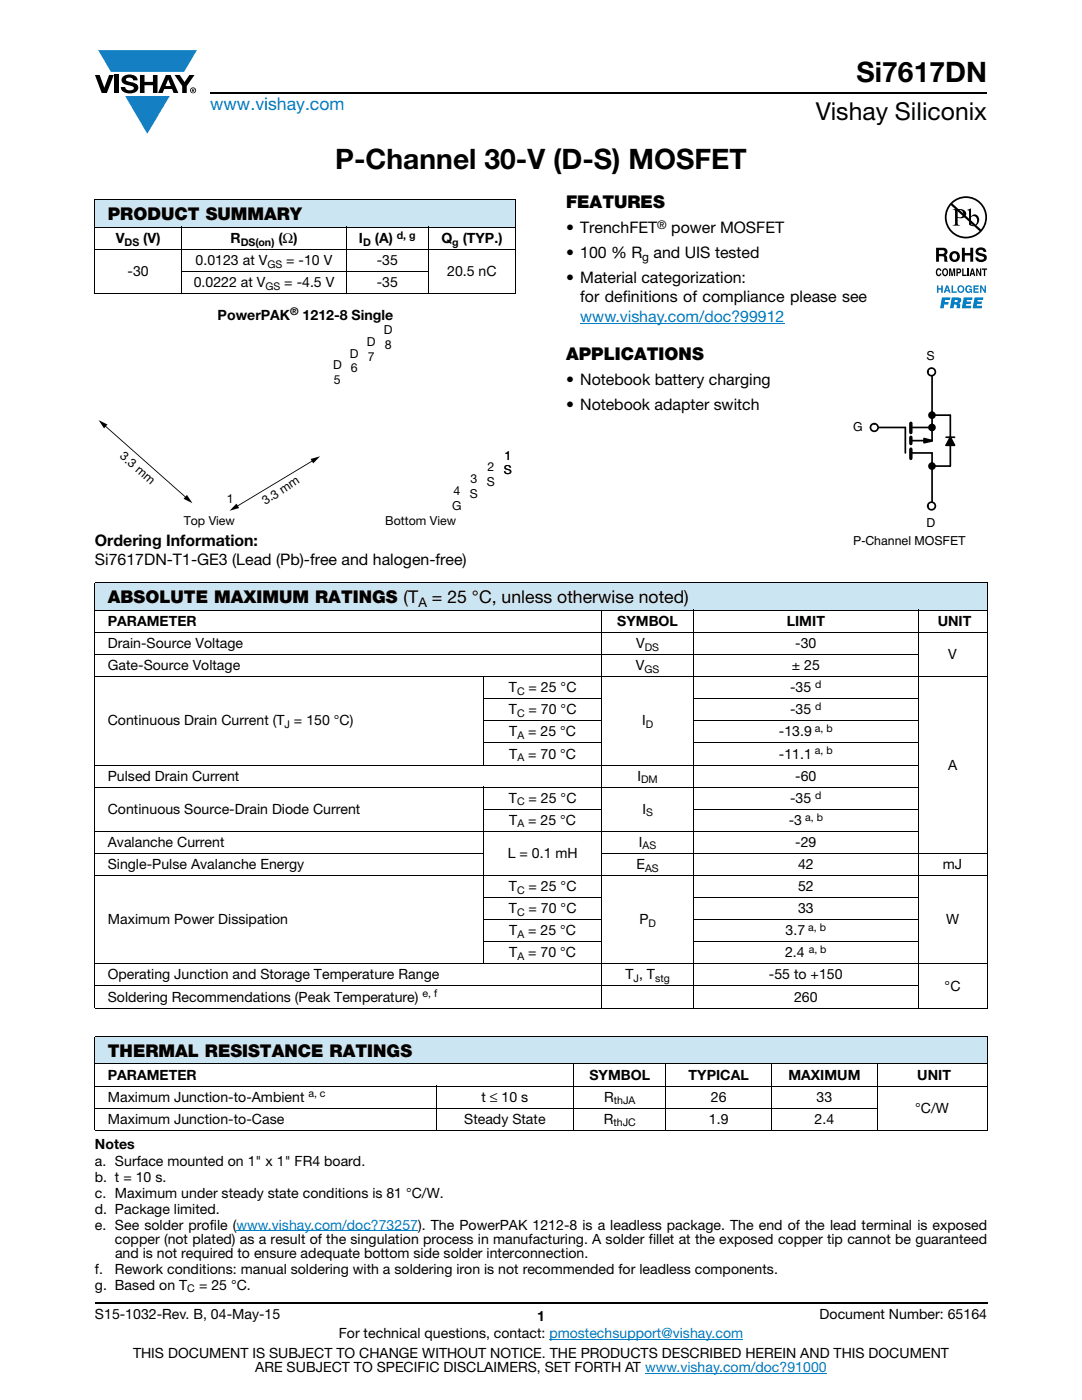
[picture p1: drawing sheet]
<svg xmlns="http://www.w3.org/2000/svg" width="216mm" height="279mm" viewBox="0 0 216 279" stroke-linecap="round" stroke-linejoin="round" font-family="sans-serif">
<defs><g id="words">
<g font-size="5.6">
<text x="170.9" y="16.4">Si7617DN</text>
<text x="66.9" y="33.8">P-Channel 30-V (D-S) MOSFET</text>
</g>
<text font-size="4.9" x="162.8" y="24">Vishay Siliconix</text>
<text font-size="3.5" fill="#007ec4" x="42" y="21.9">www.vishay.com</text>
<g font-size="3.5">
<text x="112.9" y="41.5">FEATURES</text>
<text x="21.5" y="44">PRODUCT SUMMARY</text>
<text x="112.9" y="71.9">APPLICATIONS</text>
<text x="21.5" y="120.4">ABSOLUTE MAXIMUM RATINGS (T</text>
<text x="86.2" y="120.4">= 25 °C, unless otherwise noted)</text>
<text x="21.5" y="210.9">THERMAL RESISTANCE RATINGS</text>
</g>
<g font-size="3.2">
<text x="112.9" y="46.6">• TrenchFET</text>
<text x="133.9" y="46.6">power MOSFET</text>
<text x="112.9" y="51.5">• 100 % R</text>
<text x="130.4" y="51.5">and UIS tested</text>
<text x="112.9" y="56.5">• Material categorization:</text>
<text x="115.8" y="60.3">for definitions of compliance please see</text>
<text x="112.9" y="76.9">• Notebook battery charging</text>
<text x="112.9" y="81.9">• Notebook adapter switch</text>
<text x="18.9" y="108.9">Ordering Information:</text>
<text x="18.9" y="112.8">Si7617DN-T1-GE3 (Lead (Pb)-free and halogen-free)</text>
</g>
<text font-size="3.2" fill="#007ec4" x="115.8" y="64.2">www.vishay.com/doc?99912</text>
<g font-size="2.8">
<text x="23.1" y="48.5">V</text>
<text x="28.6" y="48.5">(V)</text>
<text x="39" y="52.9">0.0123 at V</text>
<text x="46" y="48.5">R</text>
<text x="55.5" y="48.5">(Ω)</text>
<text x="57.1" y="52.9">= -10 V</text>
<text x="71.6" y="48.5">I</text>
<text x="74.8" y="48.5">(A)</text>
<text x="75.2" y="52.9">-35</text>
<text x="88.1" y="48.5">Q</text>
<text x="92.3" y="48.5">(TYP.)</text>
<text x="25.5" y="55.1">-30</text>
<text x="38.7" y="57.3">0.0222 at V</text>
<text x="56.7" y="57.3">= -4.5 V</text>
<text x="75.2" y="57.3">-35</text>
<text x="89.2" y="55.1">20.5 nC</text>
<text x="43.4" y="63.9">PowerPAK</text>
<text x="60.4" y="63.9">1212-8 Single</text>
<text x="21.5" y="124.9">PARAMETER</text>
<text x="123.2" y="124.9">SYMBOL</text>
<text x="157" y="124.9">LIMIT</text>
<text x="187.1" y="124.9">UNIT</text>
<text x="21.5" y="129.3">Drain-Source Voltage</text>
<text x="126.9" y="129.3">V</text>
<text x="158.7" y="129.3">-30</text>
<text x="189.2" y="131.5">V</text>
<text x="21.5" y="133.8">Gate-Source Voltage</text>
<text x="126.9" y="133.8">V</text>
<text x="158" y="133.8">± 25</text>
<text x="101.5" y="138.2">T</text>
<text x="101.5" y="142.6">T</text>
<text x="105.5" y="138.2">= 25 °C</text>
<text x="105.5" y="142.6">= 70 °C</text>
<text x="157.7" y="142.6">-35</text>
<text x="157.7" y="138.2">-35</text>
<text x="21.5" y="144.8">Continuous Drain Current (T = 150 °C)</text>
<text x="101.6" y="147">T</text>
<text x="105.4" y="147">= 25 °C</text>
<text x="128.1" y="144.8">I</text>
<text x="155.4" y="147">-13.9</text>
<text x="21.5" y="155.8">Pulsed Drain Current</text>
<text x="101.6" y="151.4">T</text>
<text x="105.4" y="151.4">= 70 °C</text>
<text x="127.2" y="155.8">I</text>
<text x="155.4" y="151.4">-11.1</text>
<text x="158.7" y="155.8">-60</text>
<text x="189.2" y="153.6">A</text>
<text x="101.5" y="160.2">T</text>
<text x="105.5" y="160.2">= 25 °C</text>
<text x="157.7" y="160.2">-35</text>
<text x="21.5" y="162.4">Continuous Source-Drain Diode Current</text>
<text x="101.6" y="164.6">T</text>
<text x="105.4" y="164.6">= 25 °C</text>
<text x="128.2" y="162.4">I</text>
<text x="157.4" y="164.6">-3</text>
<text x="21.5" y="169">Avalanche Current</text>
<text x="21.5" y="173.4">Single-Pulse Avalanche Energy</text>
<text x="101.3" y="171.2">L = 0.1 mH</text>
<text x="127" y="173.4">E</text>
<text x="127.5" y="169">I</text>
<text x="158.7" y="169">-29</text>
<text x="159.2" y="173.4">42</text>
<text x="188.1" y="173.4">mJ</text>
<text x="101.5" y="177.8">T</text>
<text x="105.5" y="177.8">= 25 °C</text>
<text x="159.2" y="177.8">52</text>
<text x="21.5" y="184.4">Maximum Power Dissipation</text>
<text x="101.5" y="182.2">T</text>
<text x="105.5" y="182.2">= 70 °C</text>
<text x="127.6" y="184.4">P</text>
<text x="159.2" y="182.2">33</text>
<text x="188.8" y="184.4">W</text>
<text x="101.6" y="191.1">T</text>
<text x="101.6" y="186.7">T</text>
<text x="105.4" y="186.7">= 25 °C</text>
<text x="105.4" y="191.1">= 70 °C</text>
<text x="156.7" y="191.1">2.4</text>
<text x="156.8" y="186.7">3.7</text>
<text x="21.5" y="195.5">Operating Junction and Storage Temperature Range</text>
<text x="124.8" y="195.5">T , T</text>
<text x="153.4" y="195.5">-55 to +150</text>
<text x="188.5" y="197.7">°C</text>
<text x="21.5" y="199.9">Soldering Recommendations (Peak Temperature)</text>
<text x="158.5" y="199.9">260</text>
<text x="21.5" y="215.5">PARAMETER</text>
<text x="117.6" y="215.5">SYMBOL</text>
<text x="137.4" y="215.5">TYPICAL</text>
<text x="157.3" y="215.5">MAXIMUM</text>
<text x="183" y="215.5">UNIT</text>
<text x="21.5" y="219.9">Maximum Junction-to-Ambient</text>
<text x="96.1" y="219.9">t ≤ 10 s</text>
<text x="120.5" y="219.9">R</text>
<text x="141.8" y="219.9">26</text>
<text x="162.9" y="219.9">33</text>
<text x="21.5" y="224.3">Maximum Junction-to-Case</text>
<text x="92.6" y="224.3">Steady State</text>
<text x="120.5" y="224.3">R</text>
<text x="141.5" y="224.3">1.9</text>
<text x="162.5" y="224.3">2.4</text>
<text x="182.6" y="222.1">°C/W</text>
<text x="18.9" y="229.2">Notes</text>
<text x="18.9" y="232.7">a. Surface mounted on 1&quot; x 1&quot; FR4 board.</text>
<text x="18.9" y="235.9">b. t = 10 s.</text>
<text x="18.9" y="239.1">c. Maximum under steady state conditions is 81 °C/W.</text>
<text x="18.9" y="242.3">d. Package limited.</text>
<text x="18.9" y="245.4">e. See solder profile (www.vishay.com/doc?73257). The PowerPAK 1212-8 is a leadless package. The end of the lead terminal is exposed</text>
<text x="22.9" y="248.3">copper (not plated) as a result of the singulation process in manufacturing. A solder fillet at the exposed copper tip cannot be guaranteed</text>
<text x="22.9" y="251.1">and is not required to ensure adequate bottom side solder interconnection.</text>
<text x="18.9" y="254.3">f.</text>
<text x="18.9" y="257.4">g. Based on T</text>
<text x="22.9" y="254.3">Rework conditions: manual soldering with a soldering iron is not recommended for leadless components.</text>
<text x="39.7" y="257.4">= 25 °C.</text>
<text x="18.9" y="263.3">S15-1032-Rev. B, 04-May-15</text>
<text x="107.2" y="263.6">1</text>
<text x="163.6" y="263.3">Document Number: 65164</text>
<text x="67.6" y="267.1">For technical questions, contact: pmostechsupport@vishay.com</text>
<text x="26.5" y="271">THIS DOCUMENT IS SUBJECT TO CHANGE WITHOUT NOTICE. THE PRODUCTS DESCRIBED HEREIN AND THIS DOCUMENT</text>
<text x="50.9" y="273.8">ARE SUBJECT TO SPECIFIC DISCLAIMERS, SET FORTH AT www.vishay.com/doc?91000</text>
</g>
<text font-size="2.6" x="83.5" y="121.1">A</text>
<g font-size="2.5">
<text x="69.8" y="71.3">D</text>
<text x="73.2" y="69">D</text>
<text x="73.4" y="72">7</text>
<text x="76.6" y="66.6">D</text>
<text x="76.8" y="69.6">8</text>
<text x="184.9" y="71.9">S</text>
<text x="66.5" y="73.7">D</text>
<text x="66.6" y="76.7">5</text>
<text x="70" y="74.3">6</text>
<text x="170.2" y="86.1">G</text>
<text x="23.8" y="91.2" transform="rotate(41 23.8 91.2)">3.3 mm</text>
<text x="97.3" y="94.1">2</text>
<text x="100.5" y="94.7">S</text>
<text x="100.6" y="91.7">1</text>
<text x="45.3" y="100.4">1</text>
<text x="53" y="100.8" transform="rotate(-33 53 100.8)">3.3 mm</text>
<text x="90.2" y="101.7">G</text>
<text x="90.5" y="98.8">4</text>
<text x="93.8" y="99.4">S</text>
<text x="93.9" y="96.4">3</text>
<text x="97.1" y="97">S</text>
<text x="36.7" y="104.7">Top View</text>
<text x="76.9" y="104.7">Bottom View</text>
<text x="184.9" y="105.1">D</text>
<text x="170.2" y="108.7">P-Channel MOSFET</text>
</g>
<g font-size="2.4">
<text x="131.1" y="45.6">®</text>
<text x="128.2" y="52.1">g</text>
</g>
<g font-size="2.1">
<text x="79.2" y="47.6">d, g</text>
<text x="24.9" y="49">DS</text>
<text x="48" y="49">DS(on)</text>
<text x="53.4" y="53.4">GS</text>
<text x="72.5" y="49">D</text>
<text x="90.3" y="49">g</text>
<text x="53" y="57.8">GS</text>
<text x="57.9" y="62.8">®</text>
<text x="128.7" y="129.8">DS</text>
<text x="128.6" y="134.3">GS</text>
<text x="162.7" y="137.3">d</text>
<text x="103.2" y="138.7">C</text>
<text x="103.2" y="143.1">C</text>
<text x="162.7" y="141.7">d</text>
<text x="56.8" y="145.3">J</text>
<text x="103.3" y="147.5">A</text>
<text x="128.8" y="145.3">D</text>
<text x="162.6" y="146.1">a, b</text>
<text x="103.3" y="151.9">A</text>
<text x="162.6" y="150.5">a, b</text>
<text x="103.2" y="160.7">C</text>
<text x="127.9" y="156.3">DM</text>
<text x="162.7" y="159.4">d</text>
<text x="103.3" y="165.1">A</text>
<text x="128.9" y="162.9">S</text>
<text x="160.6" y="163.8">a, b</text>
<text x="128.2" y="169.5">AS</text>
<text x="128.7" y="173.9">AS</text>
<text x="103.2" y="178.4">C</text>
<text x="103.2" y="182.8">C</text>
<text x="129.4" y="185">D</text>
<text x="161.3" y="185.8">a, b</text>
<text x="103.3" y="187.2">A</text>
<text x="103.3" y="191.6">A</text>
<text x="161.4" y="190.2">a, b</text>
<text x="126.4" y="196">J</text>
<text x="130.7" y="196">stg</text>
<text x="84.3" y="199.1">e, f</text>
<text x="61.5" y="219">a, c</text>
<text x="122.5" y="220.4">thJA</text>
<text x="122.4" y="224.8">thJC</text>
<text x="37.4" y="257.9">C</text>
</g>
</g></defs>
<g fill="#147fc3">
<path d="M19.6 10h19.7l-2.6 4.3h-1.1h-13.5z"/>
<path d="M25 19.2h8.9l-4.5 7.5z"/>
</g>
<g fill="#000">
<path d="M18.9 15h1l.9 2.5 1-2.5h.9l-1.4 3.6h-1zM22.9 15h.9v3.6h-.9zM24.6 15.3a2.1 2.1 0 0 1 2.8 .3l.1 .4h-.9a.79 .79 0 0 0-.7-.5 .79 .79 0 0 0-.8 .4l.3 .3 1 .2a1.08 1.08 0 0 1 1.2 1 1.08 1.08 0 0 1-1.1 1.2 1.73 1.73 0 0 1-2.4-1.2h.9a.96 .96 0 0 0 .8 .6 .96 .96 0 0 0 .9-.4 1.31 1.31 0 0 0-1.2-.6 1.03 1.03 0 0 1-1.1-.6 1.03 1.03 0 0 1 .2-1.1zM27.9 15h.9v1.3h1.7v-1.3h.9v3.6h-.9v-1.6h-1.7v1.6h-.9zM34.8 15h1.1l.9 1.4 1-1.4h1l-1.5 2.2v1.4h-.9v-1.4z"/>
<path d="M33.6 15.9l.5 1.3h-1.1zM33.1 15l-1.6 3.6h1l.3-.8h1.5l.3 .8h1l-1.6-3.6z"/>
<path d="M38.4 17.8h.2v.2h-.2zM38.3 17.7v.7h.1v-.3l.4 .3-.2-.3 .2-.2-.1-.2z"/>
<path d="M38.1 18a.46 .46 0 0 1 .9 0 .46 .46 0 0 1-.9 0zM37.9 18a.6 .6 0 0 0 1.2 0 .6 .6 0 0 0-1.2 0z"/>
</g>
<path d="M42 18.6h155M18.9 260h178.1" fill="none" stroke="#000" stroke-width=".36"/>
<path d="M115.8 64.5h40.7M47.2 245.6h36.2M109.6 267.3h38.7M128.7 274h36.3" fill="none" stroke="#007ec4" stroke-width=".2"/>
<path d="M18.9 39.9h84.1v5.5h-84.1z" fill="#cce5f3"/>
<path d="M18.9 39.9h84.1M18.9 40v18.5M103 40v18.5M18.9 45.4h84.1M18.9 49.8h84.1M18.9 58.6h84.1M36.1 54.2h49.4M36.2 45.3v13.4M69.2 45.3v13.4M85.4 45.3v13.4" fill="none" stroke="#000" stroke-width=".2"/>
<path d="M19.7 60.5h82.5v44.8h-82.5z" fill="#fff"/>
<path d="M19.7 83.8l1.7 .9-.6 .8zM20.9 84.8l16.4 14.5-.1 .2-16.4-14.6zM37.3 98.8l1.1 1.6-1.8-.9zM62 91.6l1.9-.5-1.4 1.4zM47.1 101.1l15.4-9.3 .1 .1-15.4 9.3zM47.2 100.5l.5 .9-1.9 .5z" fill="#000"/>
<path d="M186.7 39.2h10.3v22.3h-10.3z" fill="#fff"/>
<g fill="#0160ae">
<path d="M187 57h.3v.5h.5v-.5h.3v1.4h-.3v-.6h-.5v.6h-.3z"/>
<path d="M189.9 57h.3v1.2h.7v.2h-1z"/>
<path d="M192.8 57.2a.68 .68 0 0 1 1.1 .2l-.8-.2a.55 .55 0 0 0-.2 .6 .55 .55 0 0 0 .4 .4l.4-.3h-.4v-.3h.6v.8h-.2v-.2a.71 .71 0 0 1-1 0 .71 .71 0 0 1 .1-1z"/>
<path d="M194.2 57h1.1v.2h-.8v.3h.7v.3h-.7v.4h.8v.2h-1.1z"/>
<path d="M195.6 57h.3l.5 1 .1-1h.2v1.4h-.3l-.6-1v1h-.2z"/>
<path d="M188 59.4h1.6v.5h-1l-.1 .4h.8l-.1 .5h-.8l-.1 .7h-.7z"/>
<path d="M192.3 59.4h1.8l-.1 .5h-1.1v.3h.9l-.1 .5h-.9l-.1 .3h1.1l-.1 .5h-1.8z"/>
<path d="M194.5 59.4h1.7l-.1 .5h-1l-.1 .3h.9l-.1 .5h-.9v.3h1.1l-.1 .5h-1.8z"/>
<path d="M189 57.3l-.2 .6h.4zM188.8 57h.4l.5 1.4h-.4v-.3h-.6l-.1 .3h-.3z"/>
<path d="M191.3 57.7a.47 .47 0 0 0 .9 0 .47 .47 0 0 0-.9 0zM191 57.7a.75 .75 0 0 1 1.5 0 .75 .75 0 0 1-1.5 0z"/>
<path d="M190.5 59.9v.4l.6-.1-.1-.3zM189.9 59.4l1.8 .1a.63 .63 0 0 1-.4 1l.3 .3v.7h-.7v-.6l-.3-.1h-.2l-.2 .7h-.7z"/>
</g>
<g fill="#000">
<path d="M186.9 53.7l.4-.2 .3 .1 .2 .5-.6-.2a.66 .66 0 0 0 .1 1l.3-.3h.2a.54 .54 0 0 1-.4 .5 .54 .54 0 0 1-.6-.4zM189.4 53.6h.4l.2 1.2 .2-1.2h.4v1.5h-.3v-1.3l-.2 1.3h-.2l-.3-1.3v1.3h-.2zM192 53.6h.3v1.2h.6v.3h-.9zM191.9 49.4h.6v1.1h1.1v-1.1h.6v2.8h-.6v-1.2h-1.1v1.2h-.6zM193 53.6h.3v1.5h-.3zM195 49.6a1.15 1.15 0 0 1 1.8 .7h-.5l-.1-.2a.68 .68 0 0 0-.9-.1v.4l.2 .1a1.29 1.29 0 0 1 1.4 .9 1.17 1.17 0 0 1-1.1 .9 1.17 1.17 0 0 1-1.2-.9h.6v.2a.67 .67 0 0 0 1.1-.1l-.2-.3-.6-.2a.82 .82 0 0 1-.8-.5 .82 .82 0 0 1 .3-.9zM194.8 53.6h.3l.5 1v-1h.2v1.5h-.3l-.5-1.1v1.1h-.2zM195.9 53.6h1.1v.2h-.4v1.3h-.3v-1.3h-.4z"/>
<path d="M187.4 49.9v.8l.9-.1a.39 .39 0 0 0 0-.6zM186.8 49.4h1.4a.79 .79 0 0 1 .8 .5 .79 .79 0 0 1-.1 .9l-.3 .1a.98 .98 0 0 1 .4 1.2l.1 .1h-.6l-.2-1-.9-.1v1.1h-.6z"/>
<path d="M188.4 53.8a.64 .64 0 0 0 .2 1.1l.1-.1a.64 .64 0 0 0-.1-1zM188.2 53.7l.2-.1a.56 .56 0 0 1 .7 .3 .82 .82 0 0 1-.5 1.2h-.2a.89 .89 0 0 1-.2-1.4z"/>
<path d="M190 40.6a3.9 3.9 0 0 1 5.3-.1 3.9 3.9 0 0 1 .4 5.3zM189.7 41l5.8 5.1a3.9 3.9 0 0 1-5.4 .1 3.9 3.9 0 0 1-.4-5.2zM188.5 43.4a4.2 4.2 0 0 0 8.5 0 4.2 4.2 0 0 0-8.5 0z"/>
<path d="M190.2 50.6a.63 .63 0 0 0-.2 .8 .63 .63 0 0 0 .7 .4 .63 .63 0 0 0 .3-.8 .63 .63 0 0 0-.8-.4zM189.4 51.2a1.1 1.1 0 0 1 2.2 0 1.1 1.1 0 0 1-2.2 0z"/>
<path d="M191.1 42v1.3a.75 .75 0 0 0 1.1-.7 .75 .75 0 0 0-1.1-.6zM190.1 41.7a2.81 2.81 0 0 1 2.5 .4 .97 .97 0 0 1-.1 1.2 .97 .97 0 0 1-1.2 .2h-.2v1v.3l.5 .2h-1.5l.3-.1 .2-.4v-2.3l-.1-.2z"/>
<path d="M191.1 53.8v.5l.4-.1v-.3zM190.8 53.6h.6a.5 .5 0 0 1 .4 .5 .5 .5 0 0 1-.4 .4h-.3v.6h-.3z"/>
<path d="M193.8 43.4v1.3l.1 .2a.72 .72 0 0 0 .8-.1 .72 .72 0 0 0 .3-.8 .72 .72 0 0 0-.4-.8 .72 .72 0 0 0-.8 .2zM193 41.9l.8-.3v1.6a.89 .89 0 0 1 1.1-.4 .89 .89 0 0 1 .5 1.1 1.23 1.23 0 0 1-.7 1.1 1.23 1.23 0 0 1-1.3-.1l-.1-2.7z"/>
<path d="M194 53.9l-.1 .6h.3zM193.9 53.6h.3l.4 1.5h-.3v-.3h-.5l-.1 .3h-.3z"/>
</g>
<path d="M170.2 69.7h22.5v39.6h-22.5z" fill="#fff"/>
<path d="M186 75v12.9M181.8 85.3h4.2" fill="none" stroke="#000" stroke-width=".34"/>
<circle cx="185.9" cy="101" r=".76" fill="#fff"/>
<g fill="none" stroke="#000" stroke-width=".34">
<path d="M175.1 85.3h5.6v5.1M181.8 87.9h4.2l-1.6-.4v.9l1.5-.4M181.8 90.4h4.2v9.8M186 82.9h3.6v10.1h-3.6M188.8 88.9h1.7l-.9-1.6-.8 1.6M188.8 87.3h1.7"/>
<circle cx="185.9" cy="101" r=".76"/>
</g>
<path d="M181.8 84.5v1.8M181.8 87.3v1.2M181.8 89.6v1.9" fill="none" stroke="#000" stroke-width=".68"/>
<path d="M184.4 87.5l1.6 .4-1.6 .5zM189.6 87.3l.9 1.6h-1.7z" fill="#000"/>
<circle cx="174.4" cy="85.3" r=".76" fill="#fff"/>
<circle cx="174.4" cy="85.3" r=".76" fill="none" stroke="#000" stroke-width=".34"/>
<circle cx="185.9" cy="74.2" r=".76" fill="#fff"/>
<g fill="none" stroke="#000" stroke-width=".34">
<circle cx="185.9" cy="74.2" r=".76"/>
<circle cx="186" cy="82.9" r=".59"/>
<circle cx="186" cy="85.3" r=".59"/>
<circle cx="186" cy="93" r=".59"/>
</g>
<g fill="#000">
<circle cx="186" cy="82.9" r=".59"/>
<circle cx="186" cy="85.3" r=".59"/>
<circle cx="186" cy="93" r=".59"/>
</g>
<g fill="#cce5f3">
<path d="M18.9 116.3h178.1v5.5h-178.1z"/>
<path d="M18.9 206.8h178.1v5.5h-178.1z"/>
</g>
<g fill="none" stroke="#000" stroke-width=".2">
<path d="M18.9 116.3h178.1M18.9 116.4v84.7M197 116.4v84.7M18.9 121.8h119.4M18.9 126.2h178.1M18.9 130.6h164.4M18.9 135h178.1M96.4 139.4h23.7M96.5 134.9v17.9M120.1 121.7v79.6M138.3 139.4h45M138.4 121.7v79.6"/>
<path d="M138.5 121.8h44.6M183.2 121.7v79.6M183.3 121.8h13.7M18.9 152.7h164.4M18.9 157.1h164.4M96.4 143.8h23.7M96.4 148.3h23.7M96.5 157v35.4M138.3 143.8h45M138.3 148.3h45M18.9 165.9h164.4M18.9 170.3h77.7"/>
<path d="M18.9 174.7h178.1M96.4 161.5h23.7M96.4 179.1h23.7M120 170.3h77M138.3 161.5h45M138.3 179.1h45M18.9 192.4h178.1M18.9 196.8h164.4M96.4 183.5h23.7M96.4 188h23.7M138.3 183.5h45M138.3 188h45"/>
<path d="M18.9 201.2h178.1M18.9 206.8h178.1M18.9 212.3h135M18.9 216.7h178.1M18.9 206.9v18.6M87 216.6v9M114.5 212.2v13.4M132.9 212.2v13.4M153.9 212.2v13.4M154.1 212.3h20.8M175 212.2v13.4M175.1 212.3h21.9"/>
<path d="M197 206.9v18.6M18.9 221.1h156.2M18.9 225.6h178.1"/>
</g>
<use href="#words"/>
</svg>
